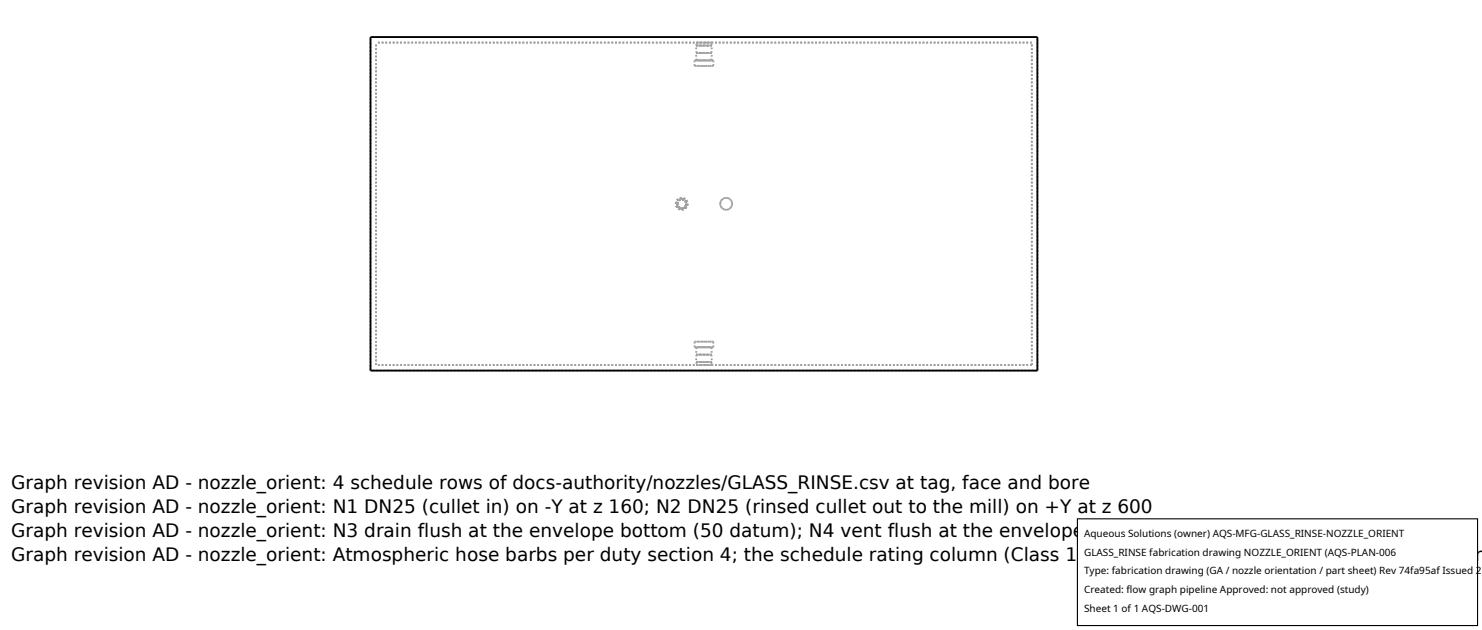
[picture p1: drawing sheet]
<svg xmlns="http://www.w3.org/2000/svg" width="212mm" height="90mm" viewBox="0 0 212 90" stroke-linecap="round" stroke-linejoin="round" font-family="sans-serif">
<defs><g id="words">
<g font-size="2.6">
<text x="1.6" y="69.8">Graph revision AD - nozzle_orient: 4 schedule rows of docs-authority/nozzles/GLASS_RINSE.csv at tag, face and bore</text>
<text x="1.6" y="73.3">Graph revision AD - nozzle_orient: N1 DN25 (cullet in) on -Y at z 160; N2 DN25 (rinsed cullet out to the mill) on +Y at z 600</text>
<text x="1.6" y="76.7">Graph revision AD - nozzle_orient: N3 drain flush at the envelope bottom (50 datum); N4 vent flush at the envelope top (800 datum is the box top)</text>
<text x="1.6" y="80.2">Graph revision AD - nozzle_orient: Atmospheric hose barbs per duty section 4; the schedule rating column (Class 150) is carried verbatim as text, no flange dr</text>
</g>
<g font-size="1.4">
<text x="154.8" y="76.6">Aqueous Solutions (owner) AQS-MFG-GLASS_RINSE-NOZZLE_ORIENT</text>
<text x="154.8" y="79.3">GLASS_RINSE fabrication drawing NOZZLE_ORIENT (AQS-PLAN-006</text>
<text x="154.8" y="82">Type: fabrication drawing (GA / nozzle orientation / part sheet) Rev 74fa95af Issued 2</text>
<text x="154.8" y="84.7">Created: flow graph pipeline Approved: not approved (study)</text>
<text x="154.8" y="87.4">Sheet 1 of 1 AQS-DWG-001</text>
</g>
</g></defs>
<g fill="none" stroke="#a0a0a0" stroke-width=".26" stroke-dasharray=".3 .3" stroke-linecap="butt">
<path d="M99.2 8.6h2.7M99.2 9.4v-.8M99.2 9.4h2.7M99.4 6.5h2.3M99.4 7.6h2.3M99.4 6.1h2.2M99.5 6.5l-.1-.4M99.5 6.5h2.1M99.5 7.6h2.1M99.5 7.6l-.1-1.1M99.5 8.6h2.1M99.5 8.6l-.1-1"/>
<path d="M101.6 6.5h-2.1M101.6 7.6h-2.1M101.6 8.6h-2.1M101.6 6.5v-.4M101.6 7.6l.1-1.1M101.6 8.6l.1-1M101.6 6.1h-2.2M101.7 6.5h-2.3M101.7 7.6h-2.3M101.9 8.6h-2.7M101.9 9.4h-2.7M101.9 8.6v.8"/>
<path d="M147.4 6.1h-93.7M148.2 5.3h-95.3M96.5 29.1l.3-.6 .5-.2 .6 .2 .3 .6-.2 .6-.6 .2-.6-.2-.3-.6M96.7 29.1l.2-.5 .5-.2 .4 .2 .3 .5-.2 .5-.5 .2-.5-.2-.2-.5M96.7 29.1l.2-.4 .5-.2 .4 .1 .2 .5-.2 .4-.4 .2-.5-.1-.2-.5M102.9 29.1l.2-.6 .6-.2 .6 .2 .3 .6-.3 .6-.5 .2-.7-.2-.2-.6M102.9 29.1l.2 .6 .6 .2 .6-.1 .3-.7-.3-.6-.5-.2-.7 .2-.2 .6M52.9 52.9v-47.6M53.7 52.1v-46M99.2 49.6h2.7M99.2 48.8v.8M99.2 48.8h2.7"/>
<path d="M99.4 51.7h2.3M99.4 50.6h2.3M99.4 52.1h2.2M99.5 51.7l-.1 .4M99.5 51.7h2.1M99.5 50.6h2.1M99.5 50.6l-.1 1.1M99.5 49.6h2.1M99.5 49.6l-.1 1M101.6 51.7h-2.1M101.6 50.6h-2.1M101.6 49.6h-2.1"/>
<path d="M101.6 51.7v.4M101.6 50.6l.1 1.1M101.6 49.6l.1 1M101.6 52.1h-2.2M101.7 51.7h-2.3M101.7 50.6h-2.3M101.9 49.6h-2.7M101.9 48.8h-2.7M101.9 49.6v-.8M147.4 52.1h-93.7M147.4 52.1v-46M148.2 52.9v-47.6"/>
<path d="M148.2 52.9h-95.3"/>
</g>
<path d="M52.9 5.3h95.3v47.6h-95.3z" fill="none" stroke="#000" stroke-width=".26"/>
<path d="M153.9 74.1h57.1v15.2h-57.1z" fill="#fff" stroke="#000" stroke-width=".16"/>
<use href="#words"/>
</svg>
